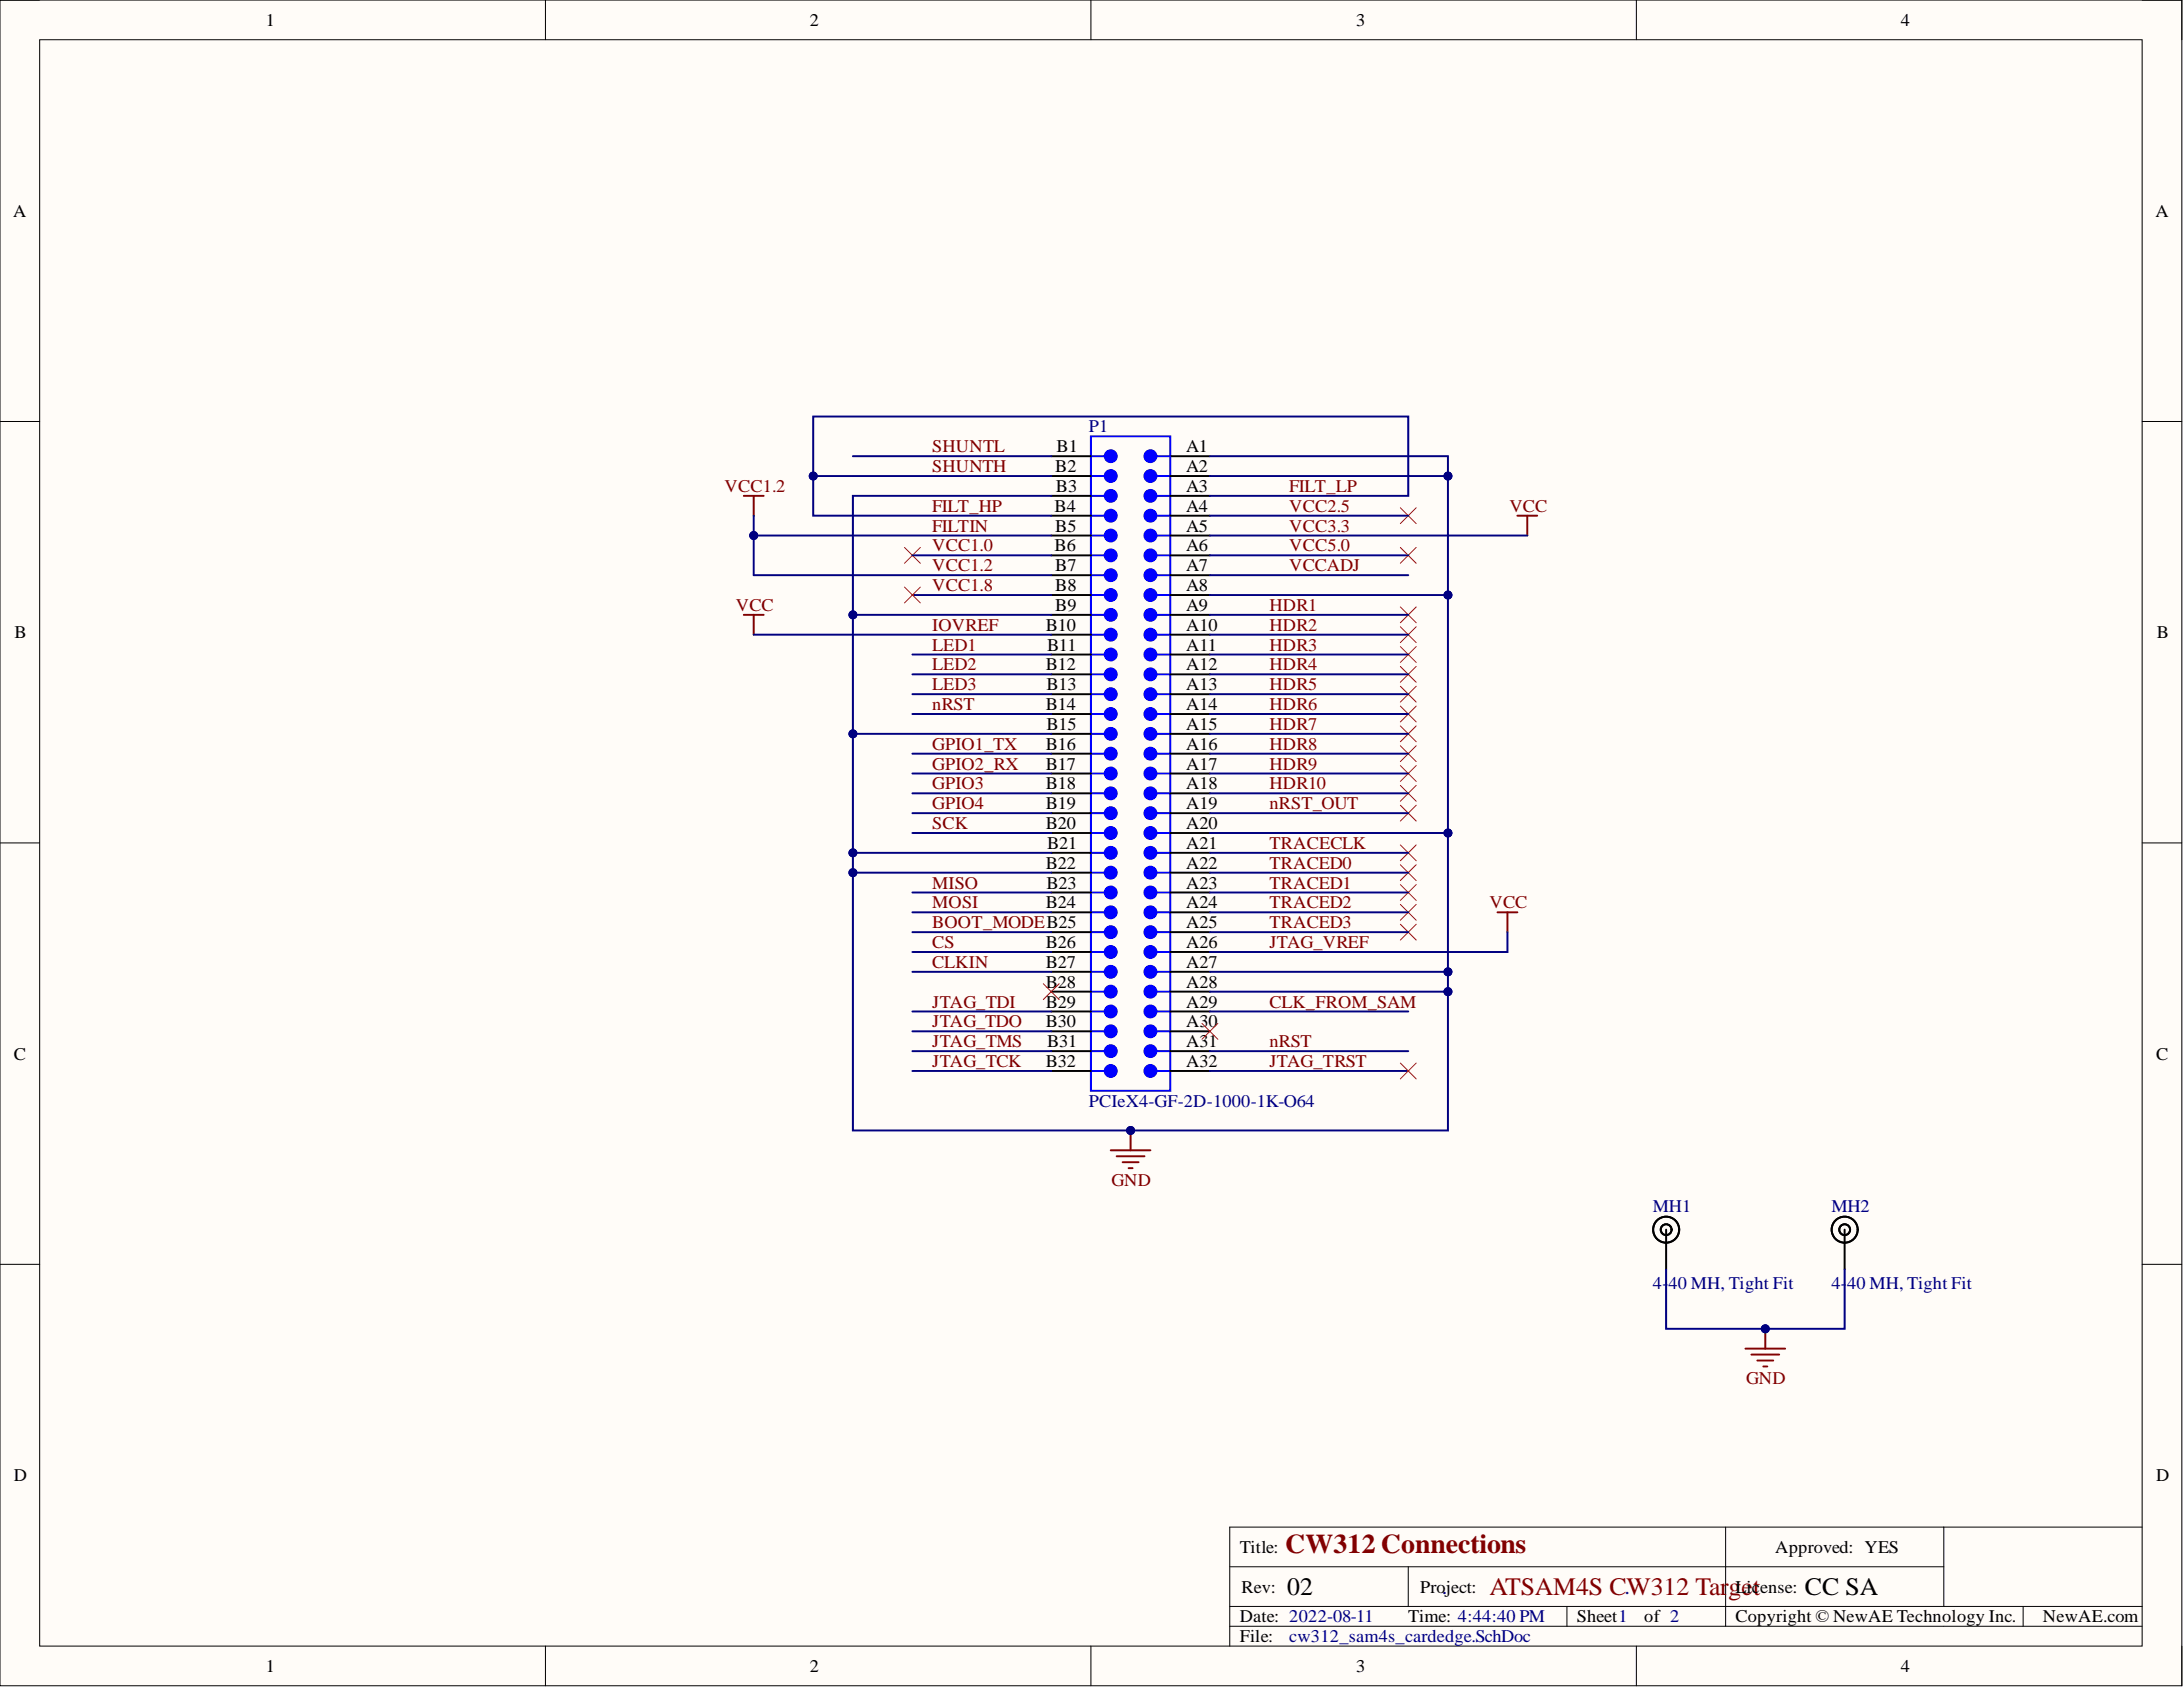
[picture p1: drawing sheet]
<svg xmlns="http://www.w3.org/2000/svg" width="279mm" height="216mm" viewBox="0 0 279 216" stroke-linecap="round" stroke-linejoin="round" font-family="sans-serif">
<defs><g id="words">
<text font-size="3.5" fill="#800000" x="164.5" y="198.7">CW312 Connections</text>
<g font-size="3.2">
<text x="164.8" y="204.2">02</text>
<text x="231" y="204.2">CC SA</text>
</g>
<g font-size="3.2" fill="#800000">
<text x="190.7" y="204.2">ATSAM4S CW312 Tar</text>
<text x="221.2" y="204.2">get</text>
</g>
<g font-size="2.8" fill="#000080">
<text x="184.6" y="204">.</text>
<text x="207.9" y="204">.</text>
</g>
<g font-size="2.3">
<text x="34" y="3.3">1</text>
<text x="103.7" y="3.3">2</text>
<text x="173.6" y="3.3">3</text>
<text x="243.3" y="3.3">4</text>
<text x="1.7" y="27.8">A</text>
<text x="275.9" y="27.8">A</text>
<text x="135.2" y="57.9">B1</text>
<text x="151.8" y="57.9">A1</text>
<text x="135" y="65.5">B4</text>
<text x="135.1" y="60.4">B2</text>
<text x="135.1" y="63">B3</text>
<text x="151.8" y="60.4">A2</text>
<text x="151.8" y="63">A3</text>
<text x="151.8" y="65.5">A4</text>
<text x="135" y="70.6">B6</text>
<text x="135.1" y="68">B5</text>
<text x="151.8" y="68">A5</text>
<text x="151.8" y="70.6">A6</text>
<text x="135.1" y="73.1">B7</text>
<text x="135.1" y="75.6">B8</text>
<text x="151.8" y="73.1">A7</text>
<text x="151.8" y="75.6">A8</text>
<text x="1.9" y="81.6">B</text>
<text x="133.9" y="80.7">B10</text>
<text x="134" y="83.3">B11</text>
<text x="135.1" y="78.2">B9</text>
<text x="151.8" y="78.2">A9</text>
<text x="151.8" y="80.7">A10</text>
<text x="151.8" y="83.3">A11</text>
<text x="276" y="81.6">B</text>
<text x="133.9" y="85.8">B12</text>
<text x="134" y="88.3">B13</text>
<text x="151.8" y="85.8">A12</text>
<text x="151.8" y="88.3">A13</text>
<text x="133.9" y="90.9">B14</text>
<text x="133.9" y="95.9">B16</text>
<text x="134" y="93.4">B15</text>
<text x="151.8" y="90.9">A14</text>
<text x="151.8" y="93.4">A15</text>
<text x="151.8" y="95.9">A16</text>
<text x="133.9" y="98.5">B17</text>
<text x="133.9" y="101">B18</text>
<text x="151.8" y="98.5">A17</text>
<text x="151.8" y="101">A18</text>
<text x="133.9" y="103.6">B19</text>
<text x="133.9" y="106.1">B20</text>
<text x="151.8" y="103.6">A19</text>
<text x="151.8" y="106.1">A20</text>
<text x="133.9" y="111.2">B22</text>
<text x="134" y="113.7">B23</text>
<text x="134" y="108.6">B21</text>
<text x="151.8" y="108.6">A21</text>
<text x="151.8" y="111.2">A22</text>
<text x="151.8" y="113.7">A23</text>
<text x="133.9" y="116.3">B24</text>
<text x="151.8" y="116.3">A24</text>
<text x="151.8" y="118.8">A25</text>
<text x="133.9" y="121.3">B26</text>
<text x="133.9" y="123.9">B27</text>
<text x="151.8" y="121.3">A26</text>
<text x="151.8" y="123.9">A27</text>
<text x="133.9" y="126.4">B28</text>
<text x="133.9" y="128.9">B29</text>
<text x="133.9" y="131.5">B30</text>
<text x="151.8" y="126.4">A28</text>
<text x="151.8" y="128.9">A29</text>
<text x="151.8" y="131.5">A30</text>
<text x="1.8" y="135.6">C</text>
<text x="133.9" y="136.6">B32</text>
<text x="134" y="134">B31</text>
<text x="151.8" y="134">A31</text>
<text x="151.8" y="136.6">A32</text>
<text x="275.9" y="135.6">C</text>
<text x="1.8" y="189.5">D</text>
<text x="275.9" y="189.5">D</text>
<text x="158.7" y="198.7">Title:</text>
<text x="158.9" y="203.8">Rev:</text>
<text x="181.8" y="203.8">Project:</text>
<text x="222.1" y="203.8">License:</text>
<text x="227.2" y="198.7">Approved: YES</text>
<text x="158.7" y="207.6">Date: 2022-08-11</text>
<text x="180.2" y="207.6">Time: 4:44:40 PM</text>
<text x="201.8" y="207.6">Sheet1</text>
<text x="210.5" y="207.6">of 2</text>
<text x="222.1" y="207.6">Copyright © NewAE Technology Inc.</text>
<text x="261.5" y="207.6">NewAE.com</text>
<text x="34" y="214">1</text>
<text x="103.7" y="214">2</text>
<text x="158.7" y="210.2">File:</text>
<text x="173.6" y="214">3</text>
<text x="243.3" y="214">4</text>
</g>
<g font-size="2.3" fill="#800000">
<text x="119.3" y="57.9">SHUNTL</text>
<text x="92.7" y="63">VCC1.2</text>
<text x="119.3" y="60.4">SHUNTH</text>
<text x="119.3" y="65.5">FILT_HP</text>
<text x="165" y="63">FILT_LP</text>
<text x="165" y="65.5">VCC2.5</text>
<text x="193.2" y="65.5">VCC</text>
<text x="119.3" y="68">FILTIN</text>
<text x="119.3" y="70.6">VCC1.0</text>
<text x="165" y="68">VCC3.3</text>
<text x="165" y="70.6">VCC5.0</text>
<text x="119.3" y="75.6">VCC1.8</text>
<text x="119.3" y="73.1">VCC1.2</text>
<text x="165" y="73.1">VCCADJ</text>
<text x="94.2" y="78.2">VCC</text>
<text x="119.3" y="80.7">IOVREF</text>
<text x="119.3" y="83.3">LED1</text>
<text x="162.5" y="83.3">HDR3</text>
<text x="162.5" y="78.2">HDR1</text>
<text x="162.5" y="80.7">HDR2</text>
<text x="119.3" y="85.8">LED2</text>
<text x="119.3" y="88.3">LED3</text>
<text x="162.5" y="85.8">HDR4</text>
<text x="162.5" y="88.3">HDR5</text>
<text x="119.3" y="95.9">GPIO1_TX</text>
<text x="119.3" y="90.9">nRST</text>
<text x="162.5" y="95.9">HDR8</text>
<text x="162.5" y="90.9">HDR6</text>
<text x="162.5" y="93.4">HDR7</text>
<text x="119.3" y="101">GPIO3</text>
<text x="119.3" y="98.5">GPIO2_RX</text>
<text x="162.5" y="98.5">HDR9</text>
<text x="162.5" y="101">HDR10</text>
<text x="119.3" y="103.6">GPIO4</text>
<text x="119.3" y="106.1">SCK</text>
<text x="162.5" y="103.6">nRST_OUT</text>
<text x="119.3" y="113.7">MISO</text>
<text x="162.5" y="108.6">TRACECLK</text>
<text x="162.5" y="111.2">TRACED0</text>
<text x="162.5" y="113.7">TRACED1</text>
<text x="119.3" y="116.3">MOSI</text>
<text x="119.3" y="118.8">BOOT_MODEB25</text>
<text x="162.5" y="116.3">TRACED2</text>
<text x="162.5" y="118.8">TRACED3</text>
<text x="190.7" y="116.3">VCC</text>
<text x="119.3" y="121.3">CS</text>
<text x="119.3" y="123.9">CLKIN</text>
<text x="162.5" y="121.3">JTAG_VREF</text>
<text x="119.3" y="128.9">JTAG_TDI</text>
<text x="119.3" y="131.5">JTAG_TDO</text>
<text x="162.5" y="128.9">CLK_FROM_SAM</text>
<text x="119.3" y="134">JTAG_TMS</text>
<text x="119.3" y="136.6">JTAG_TCK</text>
<text x="162.5" y="136.6">JTAG_TRST</text>
<text x="162.5" y="134">nRST</text>
<text x="142.2" y="151.8">GND</text>
<text x="223.5" y="177.2">GND</text>
</g>
<g font-size="2.3" fill="#000080">
<text x="139.4" y="55.3">P1</text>
<text x="139.4" y="141.6">PCIeX4-GF-2D-1000-1K-O64</text>
<text x="211.6" y="155.2">MH1</text>
<text x="234.4" y="155.2">MH2</text>
<text x="211.6" y="165">4-40 MH, Tight Fit</text>
<text x="234.4" y="165">4-40 MH, Tight Fit</text>
<text x="165" y="210.2">cw312_sam4s_cardedge.SchDoc</text>
</g>
</g></defs>
<path d="M0 0h279.2v215.7h-279.2z" fill-rule="evenodd" fill="#fffcf8"/>
<path d="M0 0h279.2v215.7h-279.2z" fill="none" stroke="#000" stroke-width=".13"/>
<path d="M5.1 5.1h269.1v205.6h-269.1z" fill-rule="evenodd" fill="#fffcf8"/>
<g fill="none" stroke="#000" stroke-width=".13">
<path d="M0 0h5.1M5.1 5.1h269.1v205.6h-269.1zM69.8 0v5.1M139.6 0v5.1M209.4 0v5.1M274.2 0h5v5.1M0 53.9h5.1M274.2 53.9h5M0 107.9h5.1M274.2 107.9h5M0 161.8h5.1M274.2 161.8h5"/>
<path d="M220.9 195.4v12.7M248.8 195.4v10.2M274.2 195.4h-116.8v15.3M69.8 210.7v5M139.6 210.7v5M157.4 200.5h91.4M157.4 208.1h116.8M157.4 205.6h116.8M180.2 200.5v5.1M200.6 205.6v2.5M209.4 210.7v5M258.9 205.6v2.5"/>
<path d="M279.2 210.7v5"/>
</g>
<path d="M139.6 55.8h10.2v83.8h-10.2zM148 58.4h1.8" fill="none" stroke="#00f" stroke-width=".25"/>
<path d="M149.8 58.4h5.1" fill="none" stroke="#000" stroke-width=".25"/>
<circle cx="147.2" cy="58.4" r=".76" fill="#00f"/>
<g fill="none" stroke="#00f" stroke-width=".25">
<path d="M139.6 58.4h1.8"/>
<circle cx="147.2" cy="58.4" r=".76"/>
</g>
<circle cx="142.2" cy="58.4" r=".76" fill="#00f"/>
<g fill="none" stroke="#00f" stroke-width=".25">
<path d="M148 60.9h1.8"/>
<circle cx="142.2" cy="58.4" r=".76"/>
</g>
<circle cx="147.2" cy="60.9" r=".76" fill="#00f"/>
<g fill="none" stroke="#00f" stroke-width=".25">
<path d="M139.6 60.9h1.8"/>
<circle cx="147.2" cy="60.9" r=".76"/>
</g>
<circle cx="142.2" cy="60.9" r=".76" fill="#00f"/>
<g fill="none" stroke="#00f" stroke-width=".25">
<path d="M148 63.5h1.8"/>
<circle cx="142.2" cy="60.9" r=".76"/>
</g>
<circle cx="147.2" cy="63.5" r=".76" fill="#00f"/>
<g fill="none" stroke="#00f" stroke-width=".25">
<path d="M139.6 63.5h1.8"/>
<circle cx="147.2" cy="63.5" r=".76"/>
</g>
<circle cx="142.2" cy="63.5" r=".76" fill="#00f"/>
<g fill="none" stroke="#00f" stroke-width=".25">
<path d="M148 66h1.8"/>
<circle cx="142.2" cy="63.5" r=".76"/>
</g>
<circle cx="147.2" cy="66" r=".76" fill="#00f"/>
<g fill="none" stroke="#00f" stroke-width=".25">
<path d="M139.6 66h1.8"/>
<circle cx="147.2" cy="66" r=".76"/>
</g>
<circle cx="142.2" cy="66" r=".76" fill="#00f"/>
<g fill="none" stroke="#00f" stroke-width=".25">
<path d="M148 68.5h1.8"/>
<circle cx="142.2" cy="66" r=".76"/>
</g>
<circle cx="147.2" cy="68.5" r=".76" fill="#00f"/>
<g fill="none" stroke="#00f" stroke-width=".25">
<path d="M139.6 68.5h1.8"/>
<circle cx="147.2" cy="68.5" r=".76"/>
</g>
<circle cx="142.2" cy="68.5" r=".76" fill="#00f"/>
<g fill="none" stroke="#00f" stroke-width=".25">
<path d="M148 71.1h1.8"/>
<circle cx="142.2" cy="68.5" r=".76"/>
</g>
<circle cx="147.2" cy="71.1" r=".76" fill="#00f"/>
<g fill="none" stroke="#00f" stroke-width=".25">
<path d="M139.6 71.1h1.8"/>
<circle cx="147.2" cy="71.1" r=".76"/>
</g>
<circle cx="142.2" cy="71.1" r=".76" fill="#00f"/>
<g fill="none" stroke="#00f" stroke-width=".25">
<path d="M148 73.6h1.8"/>
<circle cx="142.2" cy="71.1" r=".76"/>
</g>
<circle cx="147.2" cy="73.6" r=".76" fill="#00f"/>
<g fill="none" stroke="#00f" stroke-width=".25">
<path d="M139.6 73.6h1.8"/>
<circle cx="147.2" cy="73.6" r=".76"/>
</g>
<circle cx="142.2" cy="73.6" r=".76" fill="#00f"/>
<g fill="none" stroke="#00f" stroke-width=".25">
<path d="M148 76.1h1.8"/>
<circle cx="142.2" cy="73.6" r=".76"/>
</g>
<circle cx="147.2" cy="76.2" r=".76" fill="#00f"/>
<g fill="none" stroke="#00f" stroke-width=".25">
<path d="M139.6 76.1h1.8"/>
<circle cx="147.2" cy="76.2" r=".76"/>
</g>
<circle cx="142.2" cy="76.2" r=".76" fill="#00f"/>
<g fill="none" stroke="#00f" stroke-width=".25">
<path d="M148 78.7h1.8"/>
<circle cx="142.2" cy="76.2" r=".76"/>
</g>
<circle cx="147.2" cy="78.7" r=".76" fill="#00f"/>
<g fill="none" stroke="#00f" stroke-width=".25">
<path d="M139.6 78.7h1.8"/>
<circle cx="147.2" cy="78.7" r=".76"/>
</g>
<circle cx="142.2" cy="78.7" r=".76" fill="#00f"/>
<g fill="none" stroke="#00f" stroke-width=".25">
<path d="M148 81.2h1.8"/>
<circle cx="142.2" cy="78.7" r=".76"/>
</g>
<circle cx="147.2" cy="81.2" r=".76" fill="#00f"/>
<g fill="none" stroke="#00f" stroke-width=".25">
<path d="M139.6 81.2h1.8"/>
<circle cx="147.2" cy="81.2" r=".76"/>
</g>
<circle cx="142.2" cy="81.2" r=".76" fill="#00f"/>
<g fill="none" stroke="#00f" stroke-width=".25">
<path d="M148 83.8h1.8"/>
<circle cx="142.2" cy="81.2" r=".76"/>
</g>
<circle cx="147.2" cy="83.8" r=".76" fill="#00f"/>
<g fill="none" stroke="#00f" stroke-width=".25">
<path d="M139.6 83.8h1.8"/>
<circle cx="147.2" cy="83.8" r=".76"/>
</g>
<circle cx="142.2" cy="83.8" r=".76" fill="#00f"/>
<g fill="none" stroke="#00f" stroke-width=".25">
<path d="M148 86.3h1.8"/>
<circle cx="142.2" cy="83.8" r=".76"/>
</g>
<circle cx="147.2" cy="86.3" r=".76" fill="#00f"/>
<g fill="none" stroke="#00f" stroke-width=".25">
<path d="M139.6 86.3h1.8"/>
<circle cx="147.2" cy="86.3" r=".76"/>
</g>
<circle cx="142.2" cy="86.3" r=".76" fill="#00f"/>
<g fill="none" stroke="#00f" stroke-width=".25">
<path d="M148 88.8h1.8"/>
<circle cx="142.2" cy="86.3" r=".76"/>
</g>
<circle cx="147.2" cy="88.8" r=".76" fill="#00f"/>
<g fill="none" stroke="#00f" stroke-width=".25">
<path d="M139.6 88.8h1.8"/>
<circle cx="147.2" cy="88.8" r=".76"/>
</g>
<circle cx="142.2" cy="88.8" r=".76" fill="#00f"/>
<g fill="none" stroke="#00f" stroke-width=".25">
<path d="M148 91.4h1.8"/>
<circle cx="142.2" cy="88.8" r=".76"/>
</g>
<circle cx="147.2" cy="91.4" r=".76" fill="#00f"/>
<g fill="none" stroke="#00f" stroke-width=".25">
<path d="M139.6 91.4h1.8"/>
<circle cx="147.2" cy="91.4" r=".76"/>
</g>
<circle cx="142.2" cy="91.4" r=".76" fill="#00f"/>
<g fill="none" stroke="#00f" stroke-width=".25">
<path d="M148 93.9h1.8"/>
<circle cx="142.2" cy="91.4" r=".76"/>
</g>
<circle cx="147.2" cy="93.9" r=".76" fill="#00f"/>
<g fill="none" stroke="#00f" stroke-width=".25">
<path d="M139.6 93.9h1.8"/>
<circle cx="147.2" cy="93.9" r=".76"/>
</g>
<circle cx="142.2" cy="93.9" r=".76" fill="#00f"/>
<g fill="none" stroke="#00f" stroke-width=".25">
<path d="M148 96.5h1.8"/>
<circle cx="142.2" cy="93.9" r=".76"/>
</g>
<circle cx="147.2" cy="96.5" r=".76" fill="#00f"/>
<g fill="none" stroke="#00f" stroke-width=".25">
<path d="M139.6 96.5h1.8"/>
<circle cx="147.2" cy="96.5" r=".76"/>
</g>
<circle cx="142.2" cy="96.5" r=".76" fill="#00f"/>
<g fill="none" stroke="#00f" stroke-width=".25">
<path d="M148 99h1.8"/>
<circle cx="142.2" cy="96.5" r=".76"/>
</g>
<circle cx="147.2" cy="99" r=".76" fill="#00f"/>
<g fill="none" stroke="#00f" stroke-width=".25">
<path d="M139.6 99h1.8"/>
<circle cx="147.2" cy="99" r=".76"/>
</g>
<circle cx="142.2" cy="99" r=".76" fill="#00f"/>
<g fill="none" stroke="#00f" stroke-width=".25">
<path d="M148 101.5h1.8"/>
<circle cx="142.2" cy="99" r=".76"/>
</g>
<circle cx="147.2" cy="101.5" r=".76" fill="#00f"/>
<g fill="none" stroke="#00f" stroke-width=".25">
<path d="M139.6 101.5h1.8"/>
<circle cx="147.2" cy="101.5" r=".76"/>
</g>
<circle cx="142.2" cy="101.5" r=".76" fill="#00f"/>
<g fill="none" stroke="#00f" stroke-width=".25">
<path d="M148 104.1h1.8"/>
<circle cx="142.2" cy="101.5" r=".76"/>
</g>
<g fill="none" stroke="#000" stroke-width=".25">
<path d="M134.5 58.4h5.1M134.5 60.9h5.1M134.5 63.5h5.1M134.5 66h5.1M134.5 68.5h5.1M134.5 71.1h5.1M134.5 73.6h5.1M134.5 76.1h5.1M134.5 78.7h5.1M149.8 60.9h5.1M149.8 63.5h5.1M149.8 66h5.1"/>
<path d="M149.8 68.5h5.1M149.8 71.1h5.1M149.8 73.6h5.1M149.8 76.1h5.1M149.8 78.7h5.1M134.5 81.2h5.1M134.5 83.8h5.1M134.5 86.3h5.1M134.5 88.8h5.1M134.5 91.4h5.1M134.5 93.9h5.1M134.5 96.5h5.1"/>
<path d="M134.5 99h5.1M149.8 81.2h5.1M149.8 83.8h5.1M149.8 86.3h5.1M149.8 88.8h5.1M149.8 91.4h5.1M149.8 93.9h5.1M149.8 96.5h5.1M149.8 99h5.1M134.5 101.5h5.1M149.8 101.5h5.1"/>
</g>
<circle cx="147.2" cy="104.1" r=".76" fill="#00f"/>
<g fill="none" stroke="#00f" stroke-width=".25">
<path d="M139.6 104.1h1.8"/>
<circle cx="147.2" cy="104.1" r=".76"/>
</g>
<circle cx="142.2" cy="104.1" r=".76" fill="#00f"/>
<g fill="none" stroke="#00f" stroke-width=".25">
<path d="M148 106.6h1.8"/>
<circle cx="142.2" cy="104.1" r=".76"/>
</g>
<circle cx="147.2" cy="106.6" r=".76" fill="#00f"/>
<g fill="none" stroke="#00f" stroke-width=".25">
<path d="M139.6 106.6h1.8"/>
<circle cx="147.2" cy="106.6" r=".76"/>
</g>
<circle cx="142.2" cy="106.6" r=".76" fill="#00f"/>
<g fill="none" stroke="#00f" stroke-width=".25">
<path d="M148 109.1h1.8"/>
<circle cx="142.2" cy="106.6" r=".76"/>
</g>
<circle cx="147.2" cy="109.1" r=".76" fill="#00f"/>
<g fill="none" stroke="#00f" stroke-width=".25">
<path d="M139.6 109.1h1.8"/>
<circle cx="147.2" cy="109.1" r=".76"/>
</g>
<circle cx="142.2" cy="109.1" r=".76" fill="#00f"/>
<g fill="none" stroke="#00f" stroke-width=".25">
<path d="M148 111.7h1.8"/>
<circle cx="142.2" cy="109.1" r=".76"/>
</g>
<circle cx="147.2" cy="111.7" r=".76" fill="#00f"/>
<g fill="none" stroke="#00f" stroke-width=".25">
<path d="M139.6 111.7h1.8"/>
<circle cx="147.2" cy="111.7" r=".76"/>
</g>
<circle cx="142.2" cy="111.7" r=".76" fill="#00f"/>
<g fill="none" stroke="#00f" stroke-width=".25">
<path d="M148 114.2h1.8"/>
<circle cx="142.2" cy="111.7" r=".76"/>
</g>
<circle cx="147.2" cy="114.2" r=".76" fill="#00f"/>
<g fill="none" stroke="#00f" stroke-width=".25">
<path d="M139.6 114.2h1.8"/>
<circle cx="147.2" cy="114.2" r=".76"/>
</g>
<circle cx="142.2" cy="114.2" r=".76" fill="#00f"/>
<g fill="none" stroke="#00f" stroke-width=".25">
<path d="M148 116.8h1.8"/>
<circle cx="142.2" cy="114.2" r=".76"/>
</g>
<circle cx="147.2" cy="116.8" r=".76" fill="#00f"/>
<g fill="none" stroke="#00f" stroke-width=".25">
<path d="M139.6 116.8h1.8"/>
<circle cx="147.2" cy="116.8" r=".76"/>
</g>
<circle cx="142.2" cy="116.8" r=".76" fill="#00f"/>
<g fill="none" stroke="#00f" stroke-width=".25">
<path d="M148 119.3h1.8"/>
<circle cx="142.2" cy="116.8" r=".76"/>
</g>
<circle cx="147.2" cy="119.3" r=".76" fill="#00f"/>
<g fill="none" stroke="#00f" stroke-width=".25">
<path d="M139.6 119.3h1.8"/>
<circle cx="147.2" cy="119.3" r=".76"/>
</g>
<circle cx="142.2" cy="119.3" r=".76" fill="#00f"/>
<g fill="none" stroke="#00f" stroke-width=".25">
<path d="M148 121.8h1.8"/>
<circle cx="142.2" cy="119.3" r=".76"/>
</g>
<circle cx="147.2" cy="121.8" r=".76" fill="#00f"/>
<g fill="none" stroke="#00f" stroke-width=".25">
<path d="M139.6 121.8h1.8"/>
<circle cx="147.2" cy="121.8" r=".76"/>
</g>
<circle cx="142.2" cy="121.8" r=".76" fill="#00f"/>
<g fill="none" stroke="#00f" stroke-width=".25">
<path d="M148 124.4h1.8"/>
<circle cx="142.2" cy="121.8" r=".76"/>
</g>
<circle cx="147.2" cy="124.4" r=".76" fill="#00f"/>
<g fill="none" stroke="#00f" stroke-width=".25">
<path d="M139.6 124.4h1.8"/>
<circle cx="147.2" cy="124.4" r=".76"/>
</g>
<circle cx="142.2" cy="124.4" r=".76" fill="#00f"/>
<g fill="none" stroke="#00f" stroke-width=".25">
<path d="M148 126.9h1.8"/>
<circle cx="142.2" cy="124.4" r=".76"/>
</g>
<circle cx="147.2" cy="126.9" r=".76" fill="#00f"/>
<g fill="none" stroke="#00f" stroke-width=".25">
<path d="M139.6 126.9h1.8"/>
<circle cx="147.2" cy="126.9" r=".76"/>
</g>
<circle cx="142.2" cy="126.9" r=".76" fill="#00f"/>
<g fill="none" stroke="#00f" stroke-width=".25">
<path d="M148 129.4h1.8"/>
<circle cx="142.2" cy="126.9" r=".76"/>
</g>
<circle cx="147.2" cy="129.4" r=".76" fill="#00f"/>
<g fill="none" stroke="#00f" stroke-width=".25">
<path d="M139.6 129.4h1.8"/>
<circle cx="147.2" cy="129.4" r=".76"/>
</g>
<circle cx="142.2" cy="129.4" r=".76" fill="#00f"/>
<g fill="none" stroke="#00f" stroke-width=".25">
<path d="M148 132h1.8"/>
<circle cx="142.2" cy="129.4" r=".76"/>
</g>
<circle cx="147.2" cy="132" r=".76" fill="#00f"/>
<g fill="none" stroke="#00f" stroke-width=".25">
<path d="M139.6 132h1.8"/>
<circle cx="147.2" cy="132" r=".76"/>
</g>
<circle cx="142.2" cy="132" r=".76" fill="#00f"/>
<g fill="none" stroke="#00f" stroke-width=".25">
<path d="M148 134.5h1.8"/>
<circle cx="142.2" cy="132" r=".76"/>
</g>
<circle cx="147.2" cy="134.5" r=".76" fill="#00f"/>
<g fill="none" stroke="#00f" stroke-width=".25">
<path d="M139.6 134.5h1.8"/>
<circle cx="147.2" cy="134.5" r=".76"/>
</g>
<circle cx="142.2" cy="134.5" r=".76" fill="#00f"/>
<g fill="none" stroke="#00f" stroke-width=".25">
<path d="M148 137.1h1.8"/>
<circle cx="142.2" cy="134.5" r=".76"/>
</g>
<circle cx="147.2" cy="137.1" r=".76" fill="#00f"/>
<g fill="none" stroke="#00f" stroke-width=".25">
<path d="M139.6 137.1h1.8"/>
<circle cx="147.2" cy="137.1" r=".76"/>
</g>
<circle cx="142.2" cy="137.1" r=".76" fill="#00f"/>
<circle cx="142.2" cy="137.1" r=".76" fill="none" stroke="#00f" stroke-width=".25"/>
<g fill="none" stroke="#000" stroke-width=".25">
<path d="M134.5 104.1h5.1M134.5 106.6h5.1M134.5 109.1h5.1M134.5 111.7h5.1M134.5 114.2h5.1M134.5 116.8h5.1M134.5 119.3h5.1M149.8 104.1h5.1M149.8 106.6h5.1M149.8 109.1h5.1M149.8 111.7h5.1M149.8 114.2h5.1"/>
<path d="M149.8 116.8h5.1M149.8 119.3h5.1M134.5 121.8h5.1M134.5 124.4h5.1M134.5 126.9h5.1M134.5 129.4h5.1M134.5 132h5.1M134.5 134.5h5.1M134.5 137.1h5.1M149.8 121.8h5.1M149.8 124.4h5.1M149.8 126.9h5.1"/>
<path d="M149.8 129.4h5.1M149.8 132h5.1M149.8 134.5h5.1M149.8 137.1h5.1"/>
</g>
<path d="M142.2 147.2h5M142.9 148h3.6M143.7 148.7h2M144.4 149.5h.6M144.7 144.7v2.5" fill="none" stroke="#800000" stroke-width=".25"/>
<circle cx="144.7" cy="144.7" r=".51" fill="#000080"/>
<circle cx="144.7" cy="144.7" r=".51" fill="none" stroke="#000080" stroke-width=".13"/>
<path d="M95.2 78.7h2.5M96.5 78.7v2.5M194.2 66h2.5M195.5 66v2.5" fill="none" stroke="#800000" stroke-width=".25"/>
<g fill="none" stroke="#f00" stroke-width=".13">
<path d="M115.8 70.1l2 2M117.8 70.1l-2 2M179.2 77.7l2.1 2M179.2 70.1l2.1 2M179.2 65l2.1 2M181.3 77.7l-2.1 2M181.3 70.1l-2.1 2M181.3 65l-2.1 2M179.2 80.2l2.1 2M179.2 82.7l2.1 2.1M179.2 85.3l2.1 2M179.2 87.8l2.1 2.1"/>
<path d="M179.2 90.4l2.1 2M179.2 92.9l2.1 2M179.2 98l2.1 2M179.2 95.4l2.1 2.1M181.3 80.2l-2.1 2M181.3 82.7l-2.1 2.1M181.3 85.3l-2.1 2M181.3 87.8l-2.1 2.1M181.3 90.4l-2.1 2M181.3 92.9l-2.1 2M181.3 98l-2.1 2M181.3 95.4l-2.1 2.1"/>
<path d="M179.2 118.3l2.1 2M179.2 115.7l2.1 2.1M179.2 113.2l2.1 2M179.2 110.7l2.1 2M179.2 108.1l2.1 2.1M179.2 100.5l2.1 2M179.2 103.1l2.1 2M181.3 118.3l-2.1 2M181.3 115.7l-2.1 2.1M181.3 113.2l-2.1 2M181.3 110.7l-2.1 2M181.3 108.1l-2.1 2.1"/>
<path d="M181.3 100.5l-2.1 2M181.3 103.1l-2.1 2M133.5 125.9l2.1 2M135.6 125.9l-2.1 2M153.8 131l2.1 2M155.9 131l-2.1 2"/>
</g>
<g fill="none" stroke="#000080" stroke-width=".25">
<path d="M109.2 78.7h25.3M116.8 71.1h17.7M154.9 119.3h25.3M154.9 116.8h25.3M154.9 114.2h25.3M154.9 111.7h25.3M154.9 109.1h25.3M116.8 124.4h17.7M116.8 129.4h17.7M116.8 132h17.7M116.8 134.5h17.7M116.8 137.1h17.7"/>
<path d="M154.9 134.5h25.3M154.9 137.1h25.3"/>
</g>
<circle cx="109.2" cy="78.7" r=".51" fill="#000080"/>
<circle cx="109.2" cy="78.7" r=".51" fill="none" stroke="#000080" stroke-width=".13"/>
<path d="M109.2 93.9h25.3" fill="none" stroke="#000080" stroke-width=".25"/>
<circle cx="109.2" cy="93.9" r=".51" fill="#000080"/>
<circle cx="109.2" cy="93.9" r=".51" fill="none" stroke="#000080" stroke-width=".13"/>
<path d="M109.2 109.1h25.3" fill="none" stroke="#000080" stroke-width=".25"/>
<circle cx="109.2" cy="109.1" r=".51" fill="#000080"/>
<circle cx="109.2" cy="109.1" r=".51" fill="none" stroke="#000080" stroke-width=".13"/>
<path d="M109.2 111.7h25.3" fill="none" stroke="#000080" stroke-width=".25"/>
<circle cx="109.2" cy="111.7" r=".51" fill="#000080"/>
<circle cx="109.2" cy="111.7" r=".51" fill="none" stroke="#000080" stroke-width=".13"/>
<path d="M154.9 124.4h30.4" fill="none" stroke="#000080" stroke-width=".25"/>
<circle cx="185.3" cy="124.4" r=".51" fill="#000080"/>
<circle cx="185.3" cy="124.4" r=".51" fill="none" stroke="#000080" stroke-width=".13"/>
<path d="M154.9 126.9h30.4" fill="none" stroke="#000080" stroke-width=".25"/>
<circle cx="185.3" cy="126.9" r=".51" fill="#000080"/>
<circle cx="185.3" cy="126.9" r=".51" fill="none" stroke="#000080" stroke-width=".13"/>
<path d="M154.9 58.4h30.4v2.5" fill="none" stroke="#000080" stroke-width=".25"/>
<circle cx="185.3" cy="60.9" r=".51" fill="#000080"/>
<circle cx="185.3" cy="60.9" r=".51" fill="none" stroke="#000080" stroke-width=".13"/>
<g fill="none" stroke="#000080" stroke-width=".25">
<path d="M154.9 73.6h25.3M154.9 71.1h25.3M154.9 66h25.3M154.9 76.1h30.4M116.8 83.8h17.7M116.8 86.3h17.7M116.8 88.8h17.7M116.8 99h17.7M116.8 91.4h17.7M116.8 96.5h17.7M116.8 116.8h17.7M116.8 119.3h17.7"/>
<path d="M116.8 101.5h17.7M116.8 104.1h17.7M116.8 106.6h17.7M116.8 114.2h17.7M116.8 121.8h17.7"/>
</g>
<circle cx="185.3" cy="76.2" r=".51" fill="#000080"/>
<circle cx="185.3" cy="76.2" r=".51" fill="none" stroke="#000080" stroke-width=".13"/>
<path d="M154.9 78.7h25.3M154.9 99h25.3M154.9 96.5h25.3M154.9 93.9h25.3M154.9 91.4h25.3M154.9 88.8h25.3M154.9 86.3h25.3M154.9 83.8h25.3M154.9 81.2h25.3M154.9 101.5h25.3M154.9 106.6h30.4" fill="none" stroke="#000080" stroke-width=".25"/>
<circle cx="185.3" cy="106.6" r=".51" fill="#000080"/>
<circle cx="185.3" cy="106.6" r=".51" fill="none" stroke="#000080" stroke-width=".13"/>
<path d="M134.5 60.9h-30.4v5.1h30.4M154.9 68.5h40.6M96.5 81.2h38M154.9 104.1h25.3" fill="none" stroke="#000080" stroke-width=".25"/>
<circle cx="104.1" cy="60.9" r=".51" fill="#000080"/>
<circle cx="104.1" cy="60.9" r=".51" fill="none" stroke="#000080" stroke-width=".13"/>
<path d="M104.1 60.9v-7.6h76.1v10.2h-25.3" fill="none" stroke="#000080" stroke-width=".25"/>
<circle cx="104.1" cy="60.9" r=".51" fill="#000080"/>
<circle cx="104.1" cy="60.9" r=".51" fill="none" stroke="#000080" stroke-width=".13"/>
<path d="M109.2 58.4h25.3M154.9 60.9h30.4v83.8h-76.1v-81.2h25.3" fill="none" stroke="#000080" stroke-width=".25"/>
<circle cx="185.3" cy="60.9" r=".51" fill="#000080"/>
<circle cx="185.3" cy="60.9" r=".51" fill="none" stroke="#000080" stroke-width=".13"/>
<circle cx="185.3" cy="76.2" r=".51" fill="#000080"/>
<circle cx="185.3" cy="76.2" r=".51" fill="none" stroke="#000080" stroke-width=".13"/>
<circle cx="185.3" cy="106.6" r=".51" fill="#000080"/>
<circle cx="185.3" cy="106.6" r=".51" fill="none" stroke="#000080" stroke-width=".13"/>
<circle cx="185.3" cy="124.4" r=".51" fill="#000080"/>
<circle cx="185.3" cy="124.4" r=".51" fill="none" stroke="#000080" stroke-width=".13"/>
<circle cx="185.3" cy="126.9" r=".51" fill="#000080"/>
<circle cx="185.3" cy="126.9" r=".51" fill="none" stroke="#000080" stroke-width=".13"/>
<circle cx="144.7" cy="144.7" r=".51" fill="#000080"/>
<circle cx="144.7" cy="144.7" r=".51" fill="none" stroke="#000080" stroke-width=".13"/>
<circle cx="109.2" cy="111.7" r=".51" fill="#000080"/>
<circle cx="109.2" cy="111.7" r=".51" fill="none" stroke="#000080" stroke-width=".13"/>
<circle cx="109.2" cy="109.1" r=".51" fill="#000080"/>
<circle cx="109.2" cy="109.1" r=".51" fill="none" stroke="#000080" stroke-width=".13"/>
<circle cx="109.2" cy="93.9" r=".51" fill="#000080"/>
<circle cx="109.2" cy="93.9" r=".51" fill="none" stroke="#000080" stroke-width=".13"/>
<circle cx="109.2" cy="78.7" r=".51" fill="#000080"/>
<circle cx="109.2" cy="78.7" r=".51" fill="none" stroke="#000080" stroke-width=".13"/>
<path d="M95.2 63.5h2.5M96.5 63.5v2.5M191.7 116.8h2.5M192.9 116.8v2.5M223.4 172.6h5.1M224.2 173.4h3.5M224.9 174.1h2.1M225.7 174.9h.5M225.9 170.1v2.5" fill="none" stroke="#800000" stroke-width=".25"/>
<path d="M179.2 136l2.1 2.1M181.3 136l-2.1 2.1" fill="none" stroke="#f00" stroke-width=".13"/>
<path d="M192.9 119.3v2.5h-38" fill="none" stroke="#000080" stroke-width=".25"/>
<g fill="none" stroke="#000" stroke-width=".25">
<path d="M213.2 157.4v5M236.1 157.4v5"/>
<circle cx="213.2" cy="157.4" r="1.67"/>
<circle cx="213.2" cy="157.4" r="1.66"/>
<circle cx="213.2" cy="157.4" r=".69"/>
<circle cx="213.3" cy="157.4" r=".69"/>
<circle cx="236.1" cy="157.4" r="1.67"/>
<circle cx="236.1" cy="157.4" r="1.66"/>
<circle cx="236.1" cy="157.4" r=".69"/>
</g>
<circle cx="225.9" cy="170.1" r=".51" fill="#000080"/>
<circle cx="225.9" cy="170.1" r=".51" fill="none" stroke="#000080" stroke-width=".13"/>
<path d="M213.2 162.4v7.7h22.9v-7.7" fill="none" stroke="#000080" stroke-width=".25"/>
<circle cx="225.9" cy="170.1" r=".51" fill="#000080"/>
<circle cx="225.9" cy="170.1" r=".51" fill="none" stroke="#000080" stroke-width=".13"/>
<path d="M96.5 66v7.6" fill="none" stroke="#000080" stroke-width=".25"/>
<circle cx="96.5" cy="68.5" r=".51" fill="#000080"/>
<circle cx="96.5" cy="68.5" r=".51" fill="none" stroke="#000080" stroke-width=".13"/>
<path d="M96.5 73.6h38M96.5 68.5h38M116.8 76.1h17.7" fill="none" stroke="#000080" stroke-width=".25"/>
<path d="M115.8 75.1l2 2.1M117.8 75.1l-2 2.1" fill="none" stroke="#f00" stroke-width=".13"/>
<circle cx="96.5" cy="68.5" r=".51" fill="#000080"/>
<circle cx="96.5" cy="68.5" r=".51" fill="none" stroke="#000080" stroke-width=".13"/>
<path d="M154.9 129.4h25.3" fill="none" stroke="#000080" stroke-width=".25"/>
<use href="#words"/>
</svg>
